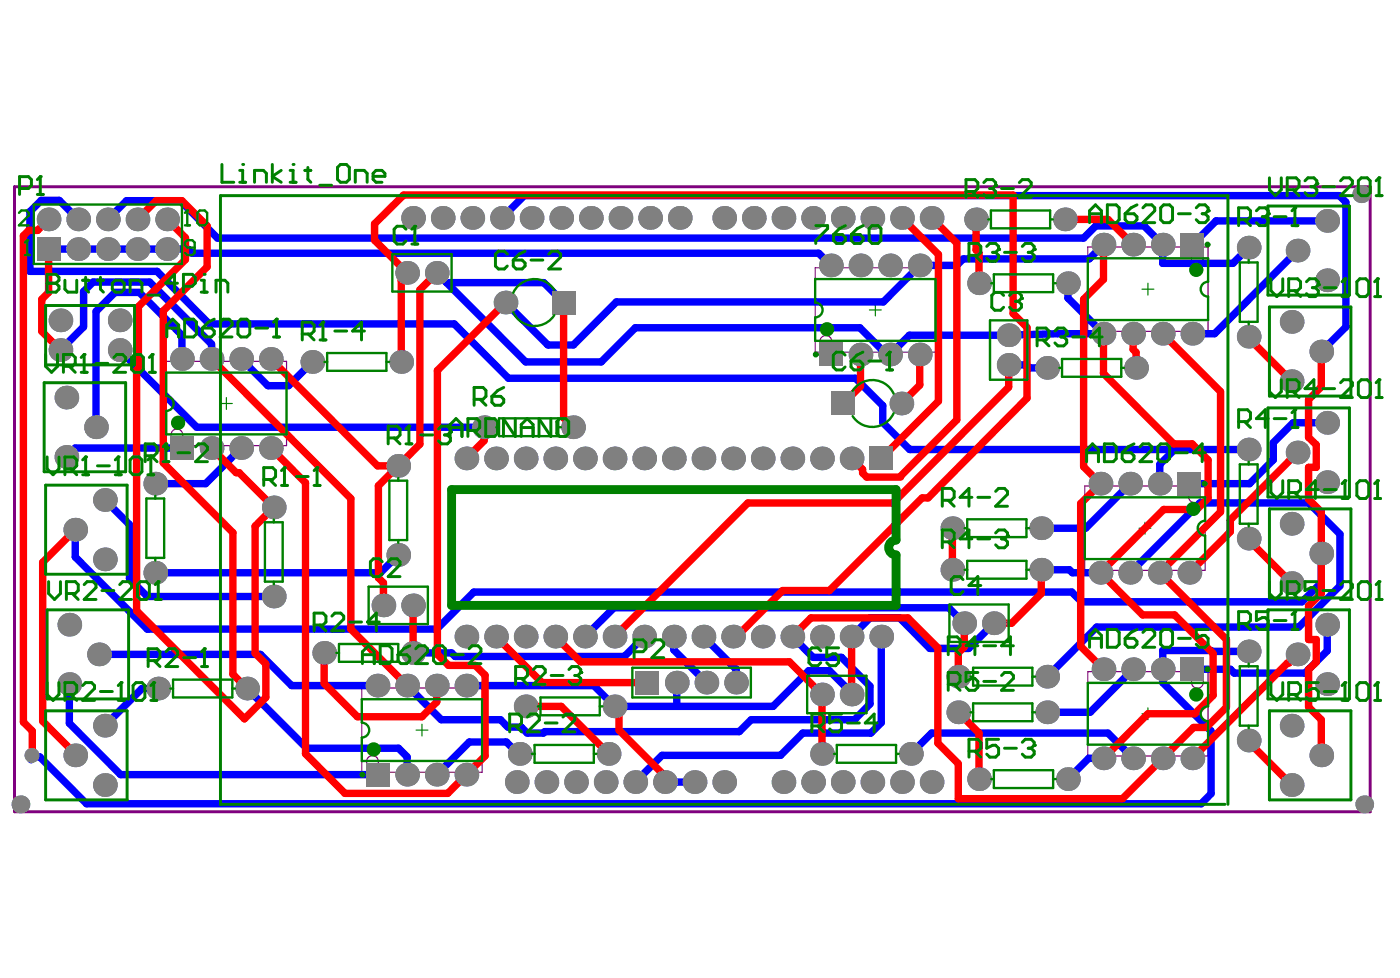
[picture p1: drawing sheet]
<svg xmlns="http://www.w3.org/2000/svg" width="288mm" height="201mm" viewBox="0 0 288 201" stroke-linecap="round" stroke-linejoin="round" font-family="sans-serif">
<path d="M3 38.4h278.7v128.5h-278.7z" fill="none" stroke="#800080" stroke-width=".61"/>
<path d="M234.8 59.5h2.5M236 58.2v2.5M178.8 63.7h2.4M180 62.5v2.5M45.3 83h2.5M46.5 81.7v2.5M234.2 108.6h2.4M235.4 107.4v2.4M85.5 150.1h2.5M86.8 148.9v2.4M234.8 146.8h2.5M236 145.5v2.5" fill="none" stroke="#008000" stroke-width=".24"/>
<g fill="none" stroke="#800080" stroke-width=".24">
<path d="M167.6 55.1h24.8v17.3h-24.8zM223.7 50.8h24.7v17.3h-24.7zM34.2 74.3h24.7v17.3h-24.7zM223.1 99.9h24.7v17.4h-24.7zM223.7 138.1h24.7v17.3h-24.7zM74.4 141.4h24.7v17.4h-24.7z"/>
<circle cx="246.2" cy="53" r="1.22"/>
<circle cx="169.8" cy="70.2" r="1.22"/>
<circle cx="36.4" cy="89.4" r="1.22"/>
<circle cx="245.6" cy="102.1" r="1.22"/>
<circle cx="76.6" cy="156.6" r="1.22"/>
<circle cx="246.2" cy="140.3" r="1.22"/>
</g>
<g fill="none" stroke="#00f" stroke-width="1.5">
<path d="M10 51.2h28.6l.9 .9h128.8l2.5 2.5M16.1 45.1l-3.9-3.9h-3.7l-2.3 2.3v12.3h26.1l10.7 10.8h50.4l11.2 11.2h71.3l5.6 5.6v3.5l5.6 5.5h69.7M22.2 45.1l3.8-3.8h11l7.7 7.7h178.1l2.5-2.5h9.9l3.9 3.8v3.8h14.4l3.3-3.2M89.8 56.1l18.3 18.3h15.5l7-7h46.2l5.5 5.5h.7l4-4h20.4l10.1-.3h9.4l-7.3-7.3v-3.1M91.8 58.1h20l4.1 4.1M103.2 44.8l4.6-4.6h167.6l1.3 1.4v25.6l-5 5.1M226.9 50.3l-2.9 2.9h-25.9l-1.4 1.4h-7.6l-7.5 7.5h-54.9l-8.8 8.8h-5.2l-8.8-8.7M266.8 51.5l-17.1 17.1h-4.5M272.9 45.4h-22.8l-4.9 4.9M12.4 72l4.8-4.8v-7.3l1.9-1.9h11.7l12.7 12.8v3M24.6 72l15.9 15.8h59.1M37.4 73.8v-4.9l-8.8-8.8h-5l-3.9 3.9v23.8"/>
<path d="M49.6 73.8l5.5 5.5h4.2l4.9-4.9M207.4 75h3.7l.6 .6h3.6M37.4 92.1h-21.9l-1.9 1.8M49.6 92.1l-7.3 7.3h-10.4M232.4 99.4l-9.2 9.2h-9.1M241.5 92.4l-3 3.1v3.9M272.9 86.9h-7l-4.1 4.1v3.6l-4.9 4.8h-12.3M15.5 108.9v5.6l14.8 14.9h59.5l7.6-7.7h123l2 2h45.3l4-3.9v-6M21.6 102.8l5 5.1v11.1l3.7 3.6h26M81.9 114.1l-3.7 3.7h-46.3M214.1 117.1h5.8l.6 .7h5.8M232.4 117.8l14.3-14.4h22.4l6.4 6.4v10.6l-8.4 8.5h-41.6l-10.2 10.2"/>
<path d="M20.4 134.5h33.2l6.4 6.5h17.6M132.5 130.9l-4.1 4.1h-34.8l-.7-.8h-8M138.6 130.9v2.7l6.7 6.7M144.6 130.9l6.7 6.7v3.1M162.9 130.9l4.3 4.3h5.8l5.9 5.9v3.6l-3.2 3.3h-21.2l-2.5 2.4h-40l-.3 .3h-3.3l-1.2-1.2h-2.8l-1.5-1.5h-12.2l-7-7M181.2 130.9v17.7l-2.1 2.1h-14l-4.6 4.6h-24.4l-5.5 5.5M198.3 128.1l-3.2-3.1h-68.9l-5.9 5.9M204.4 128.1l-5.2 5.2h-8l-6.2-6.3h-6.1l-3.8 3.9M233 137.6l-8.8 8.9h-8.9M256.8 133.9h-7.6l-.2-.1h-9.9v6.5l9.9 10v12.9l-2 2.1h-229.2l-9.6-9.7h-1.8v.6M272.9 128.4v5.4l-4.6 4.6h-14.5l-.8-.8h-7.8M14.3 140.7v8l10.5 10.6h52.8"/>
<path d="M32.5 141.6h-3.3l-7.6 7.6M50.8 141.6l12.3 12.2h18.8l1.8 1.8v3.7M95.9 141h26.2l4.3 4.2h32.6l7.3-7.3h4.2l4.6 4.6v.3M106.9 155.3l-2.8-2.7h-7.6l-6.7 6.7M139.2 140.3v4.6l.3 .3M187.3 155l4.3-4.3h36.2l5.2 5.2M226.9 155.9h-3l-4.3 4.3M136.7 160.8h6.1"/>
</g>
<g fill="#808080">
<circle cx="6.6" cy="155.3" r="1.52"/>
<circle cx="4.2" cy="165.4" r="1.83"/>
<circle cx="12.4" cy="72" r="2.44"/>
<circle cx="21.6" cy="149.2" r="2.44"/>
<circle cx="20.4" cy="134.5" r="2.44"/>
<circle cx="21.6" cy="115" r="2.44"/>
<circle cx="31.9" cy="117.8" r="2.44"/>
<circle cx="19.7" cy="87.8" r="2.44"/>
<circle cx="31.9" cy="99.4" r="2.44"/>
<circle cx="24.6" cy="72" r="2.44"/>
<circle cx="22.2" cy="51.2" r="2.44"/>
<circle cx="28.3" cy="51.2" r="2.44"/>
<circle cx="43.5" cy="92.1" r="2.44"/>
<circle cx="49.6" cy="92.1" r="2.44"/>
<circle cx="43.5" cy="73.8" r="2.44"/>
<circle cx="49.6" cy="73.8" r="2.44"/>
<circle cx="66.7" cy="134.2" r="2.44"/>
<circle cx="64.2" cy="74.4" r="2.44"/>
<circle cx="84.9" cy="134.2" r="2.44"/>
<circle cx="81.9" cy="114.1" r="2.44"/>
<circle cx="81.9" cy="95.8" r="2.44"/>
<circle cx="82.5" cy="74.4" r="2.44"/>
<circle cx="83.7" cy="56.1" r="2.44"/>
<circle cx="89.8" cy="56.1" r="2.44"/>
<circle cx="108.1" cy="145.2" r="2.44"/>
<circle cx="106.9" cy="155" r="2.44"/>
<circle cx="108.1" cy="130.9" r="2.44"/>
<circle cx="102" cy="130.9" r="2.44"/>
<circle cx="99.6" cy="87.8" r="2.44"/>
<circle cx="108.1" cy="94.3" r="2.44"/>
<circle cx="102" cy="94.3" r="2.44"/>
<circle cx="126.4" cy="145.2" r="2.44"/>
<circle cx="125.1" cy="155" r="2.44"/>
<circle cx="126.4" cy="130.9" r="2.44"/>
<circle cx="120.3" cy="130.9" r="2.44"/>
<circle cx="117.8" cy="87.8" r="2.44"/>
<circle cx="126.4" cy="94.3" r="2.44"/>
<circle cx="120.3" cy="94.3" r="2.44"/>
<circle cx="144.6" cy="130.9" r="2.44"/>
<circle cx="138.6" cy="130.9" r="2.44"/>
<circle cx="144.6" cy="94.3" r="2.44"/>
<circle cx="138.6" cy="94.3" r="2.44"/>
<circle cx="169" cy="155" r="2.44"/>
<circle cx="169" cy="130.9" r="2.44"/>
<circle cx="162.9" cy="130.9" r="2.44"/>
<circle cx="156.8" cy="130.9" r="2.44"/>
<circle cx="169" cy="94.3" r="2.44"/>
<circle cx="162.9" cy="94.3" r="2.44"/>
<circle cx="156.8" cy="94.3" r="2.44"/>
<circle cx="187.3" cy="155" r="2.44"/>
<circle cx="181.2" cy="130.9" r="2.44"/>
<circle cx="175.1" cy="130.9" r="2.44"/>
<circle cx="175.1" cy="94.3" r="2.44"/>
<circle cx="176.9" cy="72.9" r="2.44"/>
<circle cx="183" cy="72.9" r="2.44"/>
<circle cx="176.9" cy="54.6" r="2.44"/>
<circle cx="183" cy="54.6" r="2.44"/>
<circle cx="197" cy="146.5" r="2.44"/>
<circle cx="198.3" cy="128.1" r="2.44"/>
<circle cx="204.4" cy="128.1" r="2.44"/>
<circle cx="195.8" cy="117.1" r="2.44"/>
<circle cx="195.8" cy="108.6" r="2.44"/>
<circle cx="207.4" cy="75" r="2.44"/>
<circle cx="207.4" cy="68.9" r="2.44"/>
<circle cx="201.3" cy="58.2" r="2.44"/>
<circle cx="215.3" cy="146.5" r="2.44"/>
<circle cx="226.9" cy="155.9" r="2.44"/>
<circle cx="226.9" cy="137.6" r="2.44"/>
<circle cx="214.1" cy="117.1" r="2.44"/>
<circle cx="214.1" cy="108.6" r="2.44"/>
<circle cx="226.3" cy="117.8" r="2.44"/>
<circle cx="226.3" cy="99.4" r="2.44"/>
<circle cx="215.3" cy="75.6" r="2.44"/>
<circle cx="226.9" cy="68.6" r="2.44"/>
<circle cx="219.6" cy="58.2" r="2.44"/>
<circle cx="226.9" cy="50.3" r="2.44"/>
<circle cx="245.2" cy="155.9" r="2.44"/>
<circle cx="239.1" cy="155.9" r="2.44"/>
<circle cx="239.1" cy="137.6" r="2.44"/>
<circle cx="244.6" cy="117.8" r="2.44"/>
<circle cx="238.5" cy="117.8" r="2.44"/>
<circle cx="238.5" cy="99.4" r="2.44"/>
<circle cx="233.6" cy="75.6" r="2.44"/>
<circle cx="245.2" cy="68.6" r="2.44"/>
<circle cx="239.1" cy="68.6" r="2.44"/>
<circle cx="239.1" cy="50.3" r="2.44"/>
<circle cx="265.6" cy="149.2" r="2.44"/>
<circle cx="256.8" cy="152.3" r="2.44"/>
<circle cx="266.8" cy="134.5" r="2.44"/>
<circle cx="256.8" cy="133.9" r="2.44"/>
<circle cx="265.6" cy="107.7" r="2.44"/>
<circle cx="256.8" cy="110.7" r="2.44"/>
<circle cx="266.8" cy="93" r="2.44"/>
<circle cx="256.8" cy="92.4" r="2.44"/>
<circle cx="265.6" cy="66.2" r="2.44"/>
<circle cx="265.6" cy="78.4" r="2.44"/>
<circle cx="256.8" cy="69.2" r="2.44"/>
<circle cx="266.8" cy="51.5" r="2.44"/>
<circle cx="256.8" cy="50.9" r="2.44"/>
<circle cx="280.5" cy="165.4" r="1.83"/>
<circle cx="272.9" cy="128.4" r="2.44"/>
<circle cx="272.9" cy="99.1" r="2.44"/>
<circle cx="272.9" cy="86.9" r="2.44"/>
<circle cx="272.9" cy="57.6" r="2.44"/>
<circle cx="279.9" cy="39.9" r="1.83"/>
<circle cx="12.4" cy="65.9" r="2.44"/>
<circle cx="10" cy="45.1" r="2.44"/>
<circle cx="21.6" cy="161.4" r="2.44"/>
<circle cx="32.5" cy="141.6" r="2.44"/>
<circle cx="21.6" cy="102.8" r="2.44"/>
<circle cx="24.6" cy="65.9" r="2.44"/>
<circle cx="22.2" cy="45.1" r="2.44"/>
<circle cx="28.3" cy="45.1" r="2.44"/>
<circle cx="50.8" cy="141.6" r="2.44"/>
<circle cx="83.7" cy="159.3" r="2.44"/>
<circle cx="89.8" cy="159.3" r="2.44"/>
<circle cx="77.6" cy="141" r="2.44"/>
<circle cx="83.7" cy="141" r="2.44"/>
<circle cx="89.8" cy="141" r="2.44"/>
<circle cx="84.9" cy="124.5" r="2.44"/>
<circle cx="78.8" cy="124.5" r="2.44"/>
<circle cx="91" cy="44.8" r="2.44"/>
<circle cx="84.9" cy="44.8" r="2.44"/>
<circle cx="106.3" cy="160.8" r="2.44"/>
<circle cx="103.9" cy="62.2" r="2.44"/>
<circle cx="109.3" cy="44.8" r="2.44"/>
<circle cx="103.2" cy="44.8" r="2.44"/>
<circle cx="97.1" cy="44.8" r="2.44"/>
<circle cx="124.5" cy="160.8" r="2.44"/>
<circle cx="118.4" cy="160.8" r="2.44"/>
<circle cx="127.6" cy="44.8" r="2.44"/>
<circle cx="121.5" cy="44.8" r="2.44"/>
<circle cx="148.9" cy="160.8" r="2.44"/>
<circle cx="142.8" cy="160.8" r="2.44"/>
<circle cx="136.7" cy="160.8" r="2.44"/>
<circle cx="139.2" cy="140.3" r="2.44"/>
<circle cx="145.3" cy="140.3" r="2.44"/>
<circle cx="148.9" cy="44.8" r="2.44"/>
<circle cx="139.8" cy="44.8" r="2.44"/>
<circle cx="169" cy="142.8" r="2.44"/>
<circle cx="167.2" cy="160.8" r="2.44"/>
<circle cx="161.1" cy="160.8" r="2.44"/>
<circle cx="167.2" cy="44.8" r="2.44"/>
<circle cx="161.1" cy="44.8" r="2.44"/>
<circle cx="175.1" cy="142.8" r="2.44"/>
<circle cx="179.4" cy="160.8" r="2.44"/>
<circle cx="185.5" cy="160.8" r="2.44"/>
<circle cx="185.3" cy="83" r="2.44"/>
<circle cx="185.5" cy="44.8" r="2.44"/>
<circle cx="179.4" cy="44.8" r="2.44"/>
<circle cx="201.3" cy="160.2" r="2.44"/>
<circle cx="197" cy="139.1" r="2.44"/>
<circle cx="200.7" cy="45.1" r="2.44"/>
<circle cx="219.6" cy="160.2" r="2.44"/>
<circle cx="215.3" cy="139.1" r="2.44"/>
<circle cx="219" cy="45.1" r="2.44"/>
<circle cx="265.6" cy="161.4" r="2.44"/>
<circle cx="265.6" cy="119.9" r="2.44"/>
<circle cx="272.9" cy="140.7" r="2.44"/>
<circle cx="272.9" cy="45.4" r="2.44"/>
<circle cx="15.5" cy="155.3" r="2.44"/>
<circle cx="14.3" cy="128.4" r="2.44"/>
<circle cx="15.5" cy="108.9" r="2.44"/>
<circle cx="13.6" cy="93.9" r="2.44"/>
<circle cx="16.1" cy="51.2" r="2.44"/>
<circle cx="95.9" cy="130.9" r="2.44"/>
<circle cx="95.9" cy="94.3" r="2.44"/>
<circle cx="55.7" cy="92.1" r="2.44"/>
<circle cx="37.4" cy="73.8" r="2.44"/>
<circle cx="55.7" cy="73.8" r="2.44"/>
<circle cx="34.4" cy="51.2" r="2.44"/>
<circle cx="150.7" cy="130.9" r="2.44"/>
<circle cx="132.5" cy="130.9" r="2.44"/>
<circle cx="114.2" cy="130.9" r="2.44"/>
<circle cx="150.7" cy="94.3" r="2.44"/>
<circle cx="132.5" cy="94.3" r="2.44"/>
<circle cx="114.2" cy="94.3" r="2.44"/>
<circle cx="170.8" cy="54.6" r="2.44"/>
<circle cx="233" cy="155.9" r="2.44"/>
<circle cx="233" cy="137.6" r="2.44"/>
<circle cx="232.4" cy="117.8" r="2.44"/>
<circle cx="232.4" cy="99.4" r="2.44"/>
<circle cx="233" cy="68.6" r="2.44"/>
<circle cx="189.1" cy="72.9" r="2.44"/>
<circle cx="233" cy="50.3" r="2.44"/>
<circle cx="189.1" cy="54.6" r="2.44"/>
<circle cx="271.7" cy="155.3" r="2.44"/>
<circle cx="271.7" cy="113.8" r="2.44"/>
<circle cx="271.7" cy="72.3" r="2.44"/>
<circle cx="14.3" cy="140.7" r="2.44"/>
<circle cx="13.6" cy="81.7" r="2.44"/>
<circle cx="16.1" cy="45.1" r="2.44"/>
<circle cx="56.3" cy="122.6" r="2.44"/>
<circle cx="95.9" cy="159.3" r="2.44"/>
<circle cx="95.9" cy="141" r="2.44"/>
<circle cx="56.3" cy="104.3" r="2.44"/>
<circle cx="34.4" cy="45.1" r="2.44"/>
<circle cx="173.3" cy="160.8" r="2.44"/>
<circle cx="130.6" cy="160.8" r="2.44"/>
<circle cx="112.4" cy="160.8" r="2.44"/>
<circle cx="151.3" cy="140.3" r="2.44"/>
<circle cx="173.3" cy="44.8" r="2.44"/>
<circle cx="155" cy="44.8" r="2.44"/>
<circle cx="133.7" cy="44.8" r="2.44"/>
<circle cx="115.4" cy="44.8" r="2.44"/>
<circle cx="191.6" cy="160.8" r="2.44"/>
<circle cx="191.6" cy="44.8" r="2.44"/>
</g>
<g fill="#808080">
<path d="M7.6 48.8h4.8v4.9h-4.8z" fill-rule="evenodd"/>
<path d="M178.8 91.8h4.8v4.9h-4.8z" fill-rule="evenodd"/>
<path d="M242.7 135.2h4.9v4.8h-4.9z" fill-rule="evenodd"/>
<path d="M242.1 97h4.9v4.9h-4.9z" fill-rule="evenodd"/>
<path d="M242.7 47.9h4.9v4.8h-4.9z" fill-rule="evenodd"/>
<path d="M75.2 156.8h4.9v4.9h-4.9z" fill-rule="evenodd"/>
<path d="M35 89.7h4.8v4.9h-4.8z" fill-rule="evenodd"/>
<path d="M168.4 70.4h4.9v4.9h-4.9z" fill-rule="evenodd"/>
<path d="M130.6 137.9h4.9v4.9h-4.9z" fill-rule="evenodd"/>
<path d="M113.4 59.8h4.9v4.8h-4.9z" fill-rule="evenodd"/>
<path d="M171 80.5h4.8v4.9h-4.8z" fill-rule="evenodd"/>
</g>
<g fill="none" stroke="#f00" stroke-width="1.5">
<path d="M10 45.1l-2.3 2.3h-1.8l-1.1 1.1v100l1.8 1.8v5M10 51.2v8.9l-1.4 1.4v6.6l3.8 3.9M28.3 45.1l3.8-3.8h5.3l5.2 5.2v8.4l-9 9v31.3l14.3 14.3v29.1l2.9 3M34.4 45.1l3.7 3.8v4.5l-9.6 9.7v12.7l-.4 .3v49.5l22.2 22.2 4.4-4.4v-6.9l-2.2-2.2v-26.1l3.8-3.9-7.1-7.1h-.6l-5.1-5.1M83.7 56.1l-6.7-6.7v-3.4l6-5.9h125.3v24.4l2.9 2.8v14.6l-20.4 20.5h-1.2l-19.1 19h-9.6l-9.4 9.5h-.8M83.7 56.4l-1.2 1.2v16.8M89.8 56.1l-3.5 3.5v31.7l-8.5 8.6v18.9l1 1v4.7M185.5 44.8l7.5 7.5v30.2l-11.8 11.8M191.6 44.8l5.1 5.2v36.3l-11.5 11.6M200.7 45.1v6.3l.6 .6v6.2M219 45.1h8.8l5.2 5.2M226.9 50.3v7.1l-4.1 4.1v34.5l3.5 3.4-4.1 4.1v29.4l4.7 4.7"/>
<path d="M43.5 73.8l28.6 28.7v26.9l11.6 11.6M55.7 73.8l21.9 22h4.3M103.9 62.2l-14 14v58.3l2.3 2.3h5.5l2 2v16.6l-7.6 7.7h-21.2l-8.1-8.1v-55.7l-7.1-7.2M115.9 62.2v23.7l1.9 1.9M176.9 72.9v6.5l-3.5 3.6M189.1 72.9v6.3l-3.8 3.8M207.4 75v4.6l-23.8 23.8h-29.8l-27.4 27.5M226.9 68.6v8.2l14.4 14.5h3.8l3.3 3.3v7.8l-2.3 2.4h-6.8l-13 13 8.6 8.6h6.6l7.9 8v8.6l-3.7 3.8h-9.7l-9.1 9.1M233 68.6v3.2l.6 .7v3.1M239.1 68.6l11.9 11.9v24.7l-12.5 12.6 13.7 13.7v13.9l-4.2 4.2h-2.6l-14.6 14.6h-33.8v-7.2l-4.2-4.2v-19.6l-6.1-6.2h-19.9l-3.9 3.9M256.8 69.2v.3l8.8 8.9M271.7 72.3v7.2l-2.6 2.7v7.7l1.5 1.5v4.7h-1.5v6.5l2.6 2.6v16.8l-2.6 2.6v6.9h1.5v4.6l-1.5 1.6v7.7l2.6 2.6v7.3"/>
<path d="M99.6 87.8v2.8l-3.7 3.7M175.1 94.3l2.3 2.2v.7l.8 .9h7M266.8 93l-13.8 13.9v2.4l-8.4 8.5M15.5 108.9l-6.7 6.7v32.7l6.1 6.1M195.8 108.6v8.5M214.1 117.1v4.9l-6.1 6.1h-3.6M256.8 110.7v.3l8.8 8.9M66.7 134.2v6.3l6.8 6.9h13.3l3-3.1v-3.3M84.9 124.5v9.7M102 130.9l9.4 9.4h21.7M114.2 130.9l5.2 5.2h42.9l6.7 6.7v12.2M175.1 130.9v11.9"/>
<path d="M198.3 128.1v4.9l-1.3 1.2v4.9M266.8 134.5l-1.8 1.8h-.3l-19.5 19.6M106.9 145.2h8.5l9.7 9.8M126.4 145.2l.9 .9v4l9.4 9.5v1.2M197 146.5l4.3 4.2v9.5M256.8 152.3v.3l8.8 8.8"/>
</g>
<g fill="#808080">
<circle cx="6.6" cy="155.3" r="1.52"/>
<circle cx="4.2" cy="165.4" r="1.83"/>
<circle cx="12.4" cy="72" r="2.44"/>
<circle cx="21.6" cy="149.2" r="2.44"/>
<circle cx="20.4" cy="134.5" r="2.44"/>
<circle cx="21.6" cy="115" r="2.44"/>
<circle cx="31.9" cy="117.8" r="2.44"/>
<circle cx="19.7" cy="87.8" r="2.44"/>
<circle cx="31.9" cy="99.4" r="2.44"/>
<circle cx="24.6" cy="72" r="2.44"/>
<circle cx="22.2" cy="51.2" r="2.44"/>
<circle cx="28.3" cy="51.2" r="2.44"/>
<circle cx="43.5" cy="92.1" r="2.44"/>
<circle cx="49.6" cy="92.1" r="2.44"/>
<circle cx="43.5" cy="73.8" r="2.44"/>
<circle cx="49.6" cy="73.8" r="2.44"/>
<circle cx="66.7" cy="134.2" r="2.44"/>
<circle cx="64.2" cy="74.4" r="2.44"/>
<circle cx="84.9" cy="134.2" r="2.44"/>
<circle cx="81.9" cy="114.1" r="2.44"/>
<circle cx="81.9" cy="95.8" r="2.44"/>
<circle cx="82.5" cy="74.4" r="2.44"/>
<circle cx="83.7" cy="56.1" r="2.44"/>
<circle cx="89.8" cy="56.1" r="2.44"/>
<circle cx="108.1" cy="145.2" r="2.44"/>
<circle cx="106.9" cy="155" r="2.44"/>
<circle cx="108.1" cy="130.9" r="2.44"/>
<circle cx="102" cy="130.9" r="2.44"/>
<circle cx="99.6" cy="87.8" r="2.44"/>
<circle cx="108.1" cy="94.3" r="2.44"/>
<circle cx="102" cy="94.3" r="2.44"/>
<circle cx="126.4" cy="145.2" r="2.44"/>
<circle cx="125.1" cy="155" r="2.44"/>
<circle cx="126.4" cy="130.9" r="2.44"/>
<circle cx="120.3" cy="130.9" r="2.44"/>
<circle cx="117.8" cy="87.8" r="2.44"/>
<circle cx="126.4" cy="94.3" r="2.44"/>
<circle cx="120.3" cy="94.3" r="2.44"/>
<circle cx="144.6" cy="130.9" r="2.44"/>
<circle cx="138.6" cy="130.9" r="2.44"/>
<circle cx="144.6" cy="94.3" r="2.44"/>
<circle cx="138.6" cy="94.3" r="2.44"/>
<circle cx="169" cy="155" r="2.44"/>
<circle cx="169" cy="130.9" r="2.44"/>
<circle cx="162.9" cy="130.9" r="2.44"/>
<circle cx="156.8" cy="130.9" r="2.44"/>
<circle cx="169" cy="94.3" r="2.44"/>
<circle cx="162.9" cy="94.3" r="2.44"/>
<circle cx="156.8" cy="94.3" r="2.44"/>
<circle cx="187.3" cy="155" r="2.44"/>
<circle cx="181.2" cy="130.9" r="2.44"/>
<circle cx="175.1" cy="130.9" r="2.44"/>
<circle cx="175.1" cy="94.3" r="2.44"/>
<circle cx="176.9" cy="72.9" r="2.44"/>
<circle cx="183" cy="72.9" r="2.44"/>
<circle cx="176.9" cy="54.6" r="2.44"/>
<circle cx="183" cy="54.6" r="2.44"/>
<circle cx="197" cy="146.5" r="2.44"/>
<circle cx="198.3" cy="128.1" r="2.44"/>
<circle cx="204.4" cy="128.1" r="2.44"/>
<circle cx="195.8" cy="117.1" r="2.44"/>
<circle cx="195.8" cy="108.6" r="2.44"/>
<circle cx="207.4" cy="75" r="2.44"/>
<circle cx="207.4" cy="68.9" r="2.44"/>
<circle cx="201.3" cy="58.2" r="2.44"/>
<circle cx="215.3" cy="146.5" r="2.44"/>
<circle cx="226.9" cy="155.9" r="2.44"/>
<circle cx="226.9" cy="137.6" r="2.44"/>
<circle cx="214.1" cy="117.1" r="2.44"/>
<circle cx="214.1" cy="108.6" r="2.44"/>
<circle cx="226.3" cy="117.8" r="2.44"/>
<circle cx="226.3" cy="99.4" r="2.44"/>
<circle cx="215.3" cy="75.6" r="2.44"/>
<circle cx="226.9" cy="68.6" r="2.44"/>
<circle cx="219.6" cy="58.2" r="2.44"/>
<circle cx="226.9" cy="50.3" r="2.44"/>
<circle cx="245.2" cy="155.9" r="2.44"/>
<circle cx="239.1" cy="155.9" r="2.44"/>
<circle cx="239.1" cy="137.6" r="2.44"/>
<circle cx="244.6" cy="117.8" r="2.44"/>
<circle cx="238.5" cy="117.8" r="2.44"/>
<circle cx="238.5" cy="99.4" r="2.44"/>
<circle cx="233.6" cy="75.6" r="2.44"/>
<circle cx="245.2" cy="68.6" r="2.44"/>
<circle cx="239.1" cy="68.6" r="2.44"/>
<circle cx="239.1" cy="50.3" r="2.44"/>
<circle cx="265.6" cy="149.2" r="2.44"/>
<circle cx="256.8" cy="152.3" r="2.44"/>
<circle cx="266.8" cy="134.5" r="2.44"/>
<circle cx="256.8" cy="133.9" r="2.44"/>
<circle cx="265.6" cy="107.7" r="2.44"/>
<circle cx="256.8" cy="110.7" r="2.44"/>
<circle cx="266.8" cy="93" r="2.44"/>
<circle cx="256.8" cy="92.4" r="2.44"/>
<circle cx="265.6" cy="66.2" r="2.44"/>
<circle cx="265.6" cy="78.4" r="2.44"/>
<circle cx="256.8" cy="69.2" r="2.44"/>
<circle cx="266.8" cy="51.5" r="2.44"/>
<circle cx="256.8" cy="50.9" r="2.44"/>
<circle cx="280.5" cy="165.4" r="1.83"/>
<circle cx="272.9" cy="128.4" r="2.44"/>
<circle cx="272.9" cy="99.1" r="2.44"/>
<circle cx="272.9" cy="86.9" r="2.44"/>
<circle cx="272.9" cy="57.6" r="2.44"/>
<circle cx="279.9" cy="39.9" r="1.83"/>
<circle cx="12.4" cy="65.9" r="2.44"/>
<circle cx="10" cy="45.1" r="2.44"/>
<circle cx="21.6" cy="161.4" r="2.44"/>
<circle cx="32.5" cy="141.6" r="2.44"/>
<circle cx="21.6" cy="102.8" r="2.44"/>
<circle cx="24.6" cy="65.9" r="2.44"/>
<circle cx="22.2" cy="45.1" r="2.44"/>
<circle cx="28.3" cy="45.1" r="2.44"/>
<circle cx="50.8" cy="141.6" r="2.44"/>
<circle cx="83.7" cy="159.3" r="2.44"/>
<circle cx="89.8" cy="159.3" r="2.44"/>
<circle cx="77.6" cy="141" r="2.44"/>
<circle cx="83.7" cy="141" r="2.44"/>
<circle cx="89.8" cy="141" r="2.44"/>
<circle cx="84.9" cy="124.5" r="2.44"/>
<circle cx="78.8" cy="124.5" r="2.44"/>
<circle cx="91" cy="44.8" r="2.44"/>
<circle cx="84.9" cy="44.8" r="2.44"/>
<circle cx="106.3" cy="160.8" r="2.44"/>
<circle cx="103.9" cy="62.2" r="2.44"/>
<circle cx="109.3" cy="44.8" r="2.44"/>
<circle cx="103.2" cy="44.8" r="2.44"/>
<circle cx="97.1" cy="44.8" r="2.44"/>
<circle cx="124.5" cy="160.8" r="2.44"/>
<circle cx="118.4" cy="160.8" r="2.44"/>
<circle cx="127.6" cy="44.8" r="2.44"/>
<circle cx="121.5" cy="44.8" r="2.44"/>
<circle cx="148.9" cy="160.8" r="2.44"/>
<circle cx="142.8" cy="160.8" r="2.44"/>
<circle cx="136.7" cy="160.8" r="2.44"/>
<circle cx="139.2" cy="140.3" r="2.44"/>
<circle cx="145.3" cy="140.3" r="2.44"/>
<circle cx="148.9" cy="44.8" r="2.44"/>
<circle cx="139.8" cy="44.8" r="2.44"/>
<circle cx="169" cy="142.8" r="2.44"/>
<circle cx="167.2" cy="160.8" r="2.44"/>
<circle cx="161.1" cy="160.8" r="2.44"/>
<circle cx="167.2" cy="44.8" r="2.44"/>
<circle cx="161.1" cy="44.8" r="2.44"/>
<circle cx="175.1" cy="142.8" r="2.44"/>
<circle cx="179.4" cy="160.8" r="2.44"/>
<circle cx="185.5" cy="160.8" r="2.44"/>
<circle cx="185.3" cy="83" r="2.44"/>
<circle cx="185.5" cy="44.8" r="2.44"/>
<circle cx="179.4" cy="44.8" r="2.44"/>
<circle cx="201.3" cy="160.2" r="2.44"/>
<circle cx="197" cy="139.1" r="2.44"/>
<circle cx="200.7" cy="45.1" r="2.44"/>
<circle cx="219.6" cy="160.2" r="2.44"/>
<circle cx="215.3" cy="139.1" r="2.44"/>
<circle cx="219" cy="45.1" r="2.44"/>
<circle cx="265.6" cy="161.4" r="2.44"/>
<circle cx="265.6" cy="119.9" r="2.44"/>
<circle cx="272.9" cy="140.7" r="2.44"/>
<circle cx="272.9" cy="45.4" r="2.44"/>
<circle cx="15.5" cy="155.3" r="2.44"/>
<circle cx="14.3" cy="128.4" r="2.44"/>
<circle cx="15.5" cy="108.9" r="2.44"/>
<circle cx="13.6" cy="93.9" r="2.44"/>
<circle cx="16.1" cy="51.2" r="2.44"/>
<circle cx="95.9" cy="130.9" r="2.44"/>
<circle cx="95.9" cy="94.3" r="2.44"/>
<circle cx="55.7" cy="92.1" r="2.44"/>
<circle cx="37.4" cy="73.8" r="2.44"/>
<circle cx="55.7" cy="73.8" r="2.44"/>
<circle cx="34.4" cy="51.2" r="2.44"/>
<circle cx="150.7" cy="130.9" r="2.44"/>
<circle cx="132.5" cy="130.9" r="2.44"/>
<circle cx="114.2" cy="130.9" r="2.44"/>
<circle cx="150.7" cy="94.3" r="2.44"/>
<circle cx="132.5" cy="94.3" r="2.44"/>
<circle cx="114.2" cy="94.3" r="2.44"/>
<circle cx="170.8" cy="54.6" r="2.44"/>
<circle cx="233" cy="155.9" r="2.44"/>
<circle cx="233" cy="137.6" r="2.44"/>
<circle cx="232.4" cy="117.8" r="2.44"/>
<circle cx="232.4" cy="99.4" r="2.44"/>
<circle cx="233" cy="68.6" r="2.44"/>
<circle cx="189.1" cy="72.9" r="2.44"/>
<circle cx="233" cy="50.3" r="2.44"/>
<circle cx="189.1" cy="54.6" r="2.44"/>
<circle cx="271.7" cy="155.3" r="2.44"/>
<circle cx="271.7" cy="113.8" r="2.44"/>
<circle cx="271.7" cy="72.3" r="2.44"/>
<circle cx="14.3" cy="140.7" r="2.44"/>
<circle cx="13.6" cy="81.7" r="2.44"/>
<circle cx="16.1" cy="45.1" r="2.44"/>
<circle cx="56.3" cy="122.6" r="2.44"/>
<circle cx="95.9" cy="159.3" r="2.44"/>
<circle cx="95.9" cy="141" r="2.44"/>
<circle cx="56.3" cy="104.3" r="2.44"/>
<circle cx="34.4" cy="45.1" r="2.44"/>
<circle cx="173.3" cy="160.8" r="2.44"/>
<circle cx="130.6" cy="160.8" r="2.44"/>
<circle cx="112.4" cy="160.8" r="2.44"/>
<circle cx="151.3" cy="140.3" r="2.44"/>
<circle cx="173.3" cy="44.8" r="2.44"/>
<circle cx="155" cy="44.8" r="2.44"/>
<circle cx="133.7" cy="44.8" r="2.44"/>
<circle cx="115.4" cy="44.8" r="2.44"/>
<circle cx="191.6" cy="160.8" r="2.44"/>
<circle cx="191.6" cy="44.8" r="2.44"/>
</g>
<g fill="#808080">
<path d="M7.6 48.8h4.8v4.9h-4.8z" fill-rule="evenodd"/>
<path d="M178.8 91.8h4.8v4.9h-4.8z" fill-rule="evenodd"/>
<path d="M242.7 135.2h4.9v4.8h-4.9z" fill-rule="evenodd"/>
<path d="M242.1 97h4.9v4.9h-4.9z" fill-rule="evenodd"/>
<path d="M242.7 47.9h4.9v4.8h-4.9z" fill-rule="evenodd"/>
<path d="M75.2 156.8h4.9v4.9h-4.9z" fill-rule="evenodd"/>
<path d="M35 89.7h4.8v4.9h-4.8z" fill-rule="evenodd"/>
<path d="M168.4 70.4h4.9v4.9h-4.9z" fill-rule="evenodd"/>
<path d="M130.6 137.9h4.9v4.9h-4.9z" fill-rule="evenodd"/>
<path d="M113.4 59.8h4.9v4.8h-4.9z" fill-rule="evenodd"/>
<path d="M171 80.5h4.8v4.9h-4.8z" fill-rule="evenodd"/>
</g>
<g fill="none" stroke="#008000" stroke-width=".49">
<path d="M5.1 52.4h1.1M5.6 49.4v3M6.9 42.1h30.5v12.2h-30.5zM80.7 52.3h12.2v7.6h-12.2zM203.2 45.1h.5M203.7 43.3h12.2v3.6h-12.2zM203.8 58.2h.6M204.4 56.4h12.1v3.7h-12.1zM215.9 45.1h.6M216.5 58.2h.6M248.4 57.9v-4.8h-24.7v12.7h24.7v-4.8M254.9 54h3.7v12.2h-3.7z"/>
<path d="M256.8 53.4v.6M66.7 74.4h.6M67.3 72.6h12.2v3.6h-12.2zM79.5 74.4h.5M167.6 62.2v-4.8h24.8v12.7h-24.8v-4.8M203.6 65.9h7.6v12.2h-7.6zM217.8 75.6h.6M218.4 73.8h12.2v3.7h-12.2zM230.6 75.6h.5M256.8 66.2v.5M34.2 81.4v-4.8h24.7v12.7h-24.7v-4.8M80.1 98.8h3.6v12.2h-3.6z"/>
<path d="M81.9 98.3v.5M102.1 87.8h.5M102.6 86h12.2v3.7h-12.2zM114.8 87.8h.5M254.9 95.5h3.7v12.2h-3.7zM256.8 94.9v.6M30.1 102.5h3.7v12.2h-3.7zM31.9 101.9v.6M31.9 114.7v.6M54.5 107.4h3.6v12.2h-3.6zM56.3 106.8v.6M56.3 119.6v.5"/>
<path d="M81.9 111v.6M198.3 117.1h.6M198.3 108.6h.6M198.9 106.8h12.2v3.6h-12.2zM198.9 115.3h12.2v3.7h-12.2zM211.1 117.1h.5M211.1 108.6h.5M247.8 107.1v-4.8h-24.7v12.7h24.7v-4.9M256.8 107.7v.5M35.6 139.7h12.2v3.7h-12.2zM69.2 134.2h.5M69.7 132.4h12.2v3.7h-12.2z"/>
<path d="M75.8 120.6h12.2v7.7h-12.2zM81.9 134.2h.5M130 137.3h24.4v6.1h-24.4zM166 138.9h12.2v7.7h-12.2zM195.2 124.3h12.2v7.7h-12.2zM199.5 139.1h.6M200.1 137.3h12.2v3.7h-12.2zM212.3 139.1h.5M254.9 137h3.7v12.2h-3.7zM256.8 136.4v.6M35 141.6h.6M47.8 141.6h.5"/>
<path d="M74.4 148.6v-4.8h24.7v12.7h-24.7v-4.9M109.4 155h.5M109.9 153.2h12.2v3.6h-12.2zM110.6 145.2h.5M111.1 143.4h12.2v3.7h-12.2zM122.1 155h.5M123.3 145.2h.6M171.5 155h.6M172.1 153.2h12.1v3.6h-12.1zM184.2 155h.6M199.5 146.5h.6M200.1 144.6h12.2v3.7h-12.2z"/>
<path d="M204.4 158.4h12.1v3.6h-12.1zM212.3 146.5h.5M248.4 145.2v-4.8h-24.7v12.7h24.7v-4.8M256.8 149.2v.5M203.8 160.2h.6M216.5 160.2h.6"/>
</g>
<path d="M260.7 42.4h16.8v18.3h-16.8zM9.1 78.7h16.7v18.3h-16.7zM9.4 62.8h18.3v12.2h-18.3zM261 63.1h16.8v18.3h-16.8zM9.4 99.7h16.7v18.4h-16.7zM260.7 83.9h16.8v18.3h-16.8zM261 104.6h16.8v18.3h-16.8zM9.7 125.4h16.7v18.3h-16.7zM260.7 125.4h16.8v18.3h-16.8zM9.4 146.1h16.7v18.4h-16.7zM261 146.1h16.8v18.4h-16.8zM251.9 165.4h-206.6v-125.2h207.2v125.2" fill="none" stroke="#008000" stroke-width=".61"/>
<path d="M184.2 111v-10.3h-91.3v23.8h91.3v-10.4" fill="none" stroke="#008000" stroke-width="1.8"/>
<circle cx="5.6" cy="49.4" r=".24" fill="#008000"/>
<path d="M5.6 49.4l-.5 .5" fill="none" stroke="#008000" stroke-width=".49"/>
<path d="M4 38.8h1.8l.7-.7v-1.2l-.7-.6h-1.8v3.7M7.7 40h1.2M8.3 36.3v3.7" fill="none" stroke="#008000" stroke-width=".61"/>
<circle cx="8.3" cy="36.3" r=".3" fill="#008000"/>
<path d="M8.3 36.3l-.6 .6M79.8 90h1.8l.7-.6v-1.2l-.7-.6h-1.8v3.7M81 90l1.3 1.3M83.5 91.3h1.2M84.1 87.6v3.7M78.6 115.5l-.6-.6h-1.2l-.6 .6v2.4l.6 .7h1.2l.6-.7M79.8 115.5l.6-.6h1.2l.7 .6v.6l-2.5 2.5h2.5" fill="none" stroke="#008000" stroke-width=".61"/>
<path d="M40 50.9h-1.5l-.5-.5v-.5l.5-.5h1l.5 .5v2l-.5 .5h-1l-.5-.5" fill="none" stroke="#008000" stroke-width=".49"/>
<circle cx="84.1" cy="87.6" r=".3" fill="#008000"/>
<path d="M84.1 87.6l-.6 .6M86.5 89.4h2.5M90.2 88.2l.6-.6h1.2l.6 .6v.6" fill="none" stroke="#008000" stroke-width=".61"/>
<circle cx="92.6" cy="88.8" r=".3" fill="#008000"/>
<path d="M83.5 47.1l-.6-.6h-1.3l-.6 .6v2.5l.6 .6h1.3l.6-.6M84.7 50.2h1.2M85.3 46.5v3.7M91.4 89.4h.6M92 89.4l.6 .6v.7l-.6 .6h-1.2l-.6-.6M92.6 88.8l-.6 .6" fill="none" stroke="#008000" stroke-width=".61"/>
<circle cx="85.3" cy="46.5" r=".3" fill="#008000"/>
<path d="M85.3 46.5l-.6 .6M193.8 111.4h1.8l.6-.6v-1.2l-.6-.6h-1.8v3.6M195 111.4l1.2 1.2M199.8 110.8h-2.4l1.8-1.8v3.6M201.1 110.8h2.4M204.7 109.6l.6-.6h1.2l.7 .6v.6M195 133.4h1.8l.6-.6v-1.2l-.6-.7h-1.8v3.7M196.2 133.4l1.2 1.2M201.1 132.8h-2.5l1.9-1.9v3.7M202.3 132.8h2.4M208.4 132.8h-2.5l1.9-1.9v3.7" fill="none" stroke="#008000" stroke-width=".61"/>
<circle cx="207.2" cy="110.2" r=".3" fill="#008000"/>
<path d="M213.3 69.9h1.8l.6-.6v-1.2l-.6-.6h-1.8v3.6M214.5 69.9l1.2 1.2M216.9 68.1l.6-.6h1.2l.6 .6v.6M205.9 110.8h.6M206.5 110.8l.7 .6v.6l-.7 .6h-1.2l-.6-.6M207.2 110.2l-.7 .6" fill="none" stroke="#008000" stroke-width=".61"/>
<circle cx="219.3" cy="68.7" r=".3" fill="#008000"/>
<path d="M218.1 69.3h.6M218.7 69.3l.6 .6v.6l-.6 .6h-1.2l-.6-.6M219.3 68.7l-.6 .6M220.6 69.3h2.4M226.7 69.3h-2.5l1.8-1.8v3.6M254.7 128.2h1.8l.6-.6v-1.2l-.6-.6h-1.8v3.6M255.9 128.2l1.2 1.2M260.8 125.8h-2.5v1.8l1.3-.6h.6l.6 .6v1.2l-.6 .6h-1.3l-.6-.6M262 127.6h2.4M265.6 129.4h1.3M266.3 125.8v3.6" fill="none" stroke="#008000" stroke-width=".61"/>
<circle cx="266.3" cy="125.8" r=".3" fill="#008000"/>
<path d="M254.7 86.7h1.8l.6-.6v-1.2l-.6-.7h-1.8v3.7M255.9 86.7l1.2 1.2M260.8 86.1h-2.5l1.9-1.9v3.7M262 86.1h2.4M265.6 87.9h1.3M266.3 84.2v3.7M266.3 125.8l-.7 .6" fill="none" stroke="#008000" stroke-width=".61"/>
<circle cx="266.3" cy="84.2" r=".3" fill="#008000"/>
<path d="M266.3 84.2l-.7 .7" fill="none" stroke="#008000" stroke-width=".61"/>
<path d="M3.9 43.8l.5-.5h1l.5 .5v.5l-2 2h2M38 46.3h1.1M38.5 43.3v3" fill="none" stroke="#008000" stroke-width=".49"/>
<circle cx="38.5" cy="43.3" r=".24" fill="#008000"/>
<path d="M38.5 43.3l-.5 .5M41.1 43.3h1l.5 .5v2l-.5 .5h-1l-.5-.5v-2z" fill="none" stroke="#008000" stroke-width=".49"/>
<g fill="none" stroke="#008000" stroke-width=".61">
<path d="M103.6 79.7l-1.2 .6-1.3 1.2M206.4 60.7l-.6-.6h-1.3l-.6 .6v2.5l.6 .6h1.3l.6-.6M207.6 60.7l.6-.6h1.2l.6 .6v.6M97.5 82.1h1.8l.6-.6v-1.2l-.6-.6h-1.8v3.6M98.7 82.1l1.2 1.2M101.1 81.5h1.9l.6 .6v.6l-.6 .6h-1.2l-.7-.6zM193.8 102.9h1.8l.6-.6v-1.3l-.6-.6h-1.8v3.7M195 102.9l1.2 1.2M198 119.2l-.6-.6h-1.2l-.6 .6v2.4l.6 .6h1.2l.6-.6M199.8 102.3h-2.4l1.8-1.9v3.7M201.1 102.3h2.4M204.7 101l.6-.6h1.2l.7 .6v.6l-2.5 2.5h2.5"/>
<path d="M201.1 138.3h-2.5v1.8l1.2-.6h.7l.6 .6v1.2l-.6 .6h-1.3l-.6-.6M201.7 120.4h-2.5l1.9-1.8v3.6M205.9 138.9l.6-.6h1.3l.6 .6v.6l-2.5 2.4h2.5M195 140.7h1.8l.6-.6v-1.2l-.6-.6h-1.8v3.6M196.2 140.7l1.2 1.2M202.3 140.1h2.4"/>
</g>
<circle cx="210" cy="61.3" r=".3" fill="#008000"/>
<path d="M254.7 45.2h1.8l.6-.6v-1.3l-.6-.6h-1.8v3.7M255.9 45.2l1.2 1.2M258.3 43.3l.6-.6h1.3l.6 .6v.6M208.8 62h.6M209.4 62l.6 .6v.6l-.6 .6h-1.2l-.6-.6M210 61.3l-.6 .7" fill="none" stroke="#008000" stroke-width=".61"/>
<circle cx="260.8" cy="43.9" r=".3" fill="#008000"/>
<path d="M259.6 44.6h.6M260.2 44.6l.6 .6v.6l-.6 .6h-1.3l-.6-.6M260.8 43.9l-.6 .7M262 44.6h2.4M265.6 46.4h1.3M266.3 42.7v3.7" fill="none" stroke="#008000" stroke-width=".61"/>
<circle cx="266.3" cy="42.7" r=".3" fill="#008000"/>
<path d="M266.3 42.7l-.7 .6M30.5 135.8h1.8l.6-.6v-1.2l-.6-.6h-1.8v3.7M31.7 135.8l1.2 1.3M34.1 134l.6-.6h1.2l.7 .6v.6l-2.5 2.5h2.5M37.8 135.2h2.4M41.4 137.1h1.3M42 133.4v3.7M64.6 128.5h1.8l.6-.6v-1.2l-.6-.6h-1.8v3.6M65.8 128.5l1.2 1.2M68.2 126.7l.6-.6h1.3l.6 .6v.6l-2.5 2.4h2.5M71.9 127.9h2.4M78 127.9h-2.4l1.8-1.8v3.6" fill="none" stroke="#008000" stroke-width=".61"/>
<circle cx="42" cy="133.4" r=".3" fill="#008000"/>
<g fill="none" stroke="#008000" stroke-width=".61">
<path d="M29.9 93.7h1.8l.6-.6v-1.2l-.6-.6h-1.8v3.6M31.1 93.7l1.2 1.2M33.5 94.9h1.2M34.1 91.3v3.6M42 133.4l-.6 .6M74.5 136.4v-2.4l1.2-1.2 1.3 1.2v2.4M74.5 134.6h2.5M78.2 132.8h1.8l.6 .6v2.4l-.6 .6h-1.8zM81.8 134.6h1.9l.6 .6v.6l-.6 .6h-1.3l-.6-.6zM84.3 132.8l-1.3 .6-1.2 1.2M85.5 133.4l.6-.6h1.2l.6 .6v.6l-2.4 2.4h2.4M89.7 132.8h1.3l.6 .6v2.4l-.6 .6h-1.3l-.6-.6v-2.4z"/>
<path d="M92.8 134.6h2.4M96.5 133.4l.6-.6h1.2l.6 .6v.6l-2.4 2.4h2.4"/>
</g>
<circle cx="34.1" cy="91.3" r=".3" fill="#008000"/>
<path d="M34.1 91.3l-.6 .6M36.6 93.1h2.4M40.2 91.9l.6-.6h1.2l.7 .6v.6l-2.5 2.4h2.5M54.2 98.6h1.9l.6-.6v-1.2l-.6-.7h-1.9v3.7M55.4 98.6l1.3 1.2M57.9 99.8h1.2M58.5 96.1v3.7" fill="none" stroke="#008000" stroke-width=".61"/>
<circle cx="58.5" cy="96.1" r=".3" fill="#008000"/>
<path d="M58.5 96.1l-.6 .7M60.9 98h2.5M64.6 99.8h1.2M65.2 96.1v3.7" fill="none" stroke="#008000" stroke-width=".61"/>
<circle cx="65.2" cy="96.1" r=".3" fill="#008000"/>
<path d="M62.1 68.7h1.9l.6-.6v-1.3l-.6-.6h-1.9v3.7M63.4 68.7l1.2 1.2M65.8 69.9h1.2M66.4 66.2v3.7M65.2 96.1l-.6 .7" fill="none" stroke="#008000" stroke-width=".61"/>
<circle cx="66.4" cy="66.2" r=".3" fill="#008000"/>
<g fill="none" stroke="#008000" stroke-width=".61">
<path d="M34.3 69.3v-2.5l1.2-1.2 1.2 1.2v2.5M34.3 67.5h2.4M38 65.6h1.8l.6 .6v2.5l-.6 .6h-1.8zM41.6 67.5h1.8l.7 .6v.6l-.7 .6h-1.2l-.6-.6zM44.1 65.6l-1.3 .6-1.2 1.3M45.3 66.2l.6-.6h1.2l.6 .6v.6l-2.4 2.5h2.4M49.5 65.6h1.3l.6 .6v2.5l-.6 .6h-1.3l-.6-.6v-2.5zM52.6 67.5h2.4M56.2 69.3h1.3M56.8 65.6v3.7M66.4 66.2l-.6 .6M68.8 68.1h2.5"/>
<path d="M74.9 68.1h-2.4l1.8-1.9v3.7"/>
</g>
<circle cx="56.8" cy="65.6" r=".3" fill="#008000"/>
<path d="M45.6 33.8v3.7h2.5M49.3 37.5h1.2M49.3 35h.6v2.5M56.8 65.6l-.6 .6" fill="none" stroke="#008000" stroke-width=".61"/>
<circle cx="49.9" cy="33.8" r=".3" fill="#008000"/>
<path d="M52.3 37.5v-2.5h1.9l.6 .6v1.9M56 33.8v3.7M57.8 35l-1.8 1.3 1.8 1.2M59.6 35h.7v2.5M59.6 37.5h1.3" fill="none" stroke="#008000" stroke-width=".61"/>
<circle cx="60.3" cy="33.8" r=".3" fill="#008000"/>
<g fill="none" stroke="#008000" stroke-width=".61">
<path d="M62.7 35h1.2M63.3 34.4v2.5l.6 .6M65.7 38.1h2.5M70 33.8h1.2l.6 .6v2.5l-.6 .6h-1.2l-.6-.6v-2.5zM73.1 37.5v-2.5h1.8l.6 .6v1.9M76.7 36.3h2.4v-.7l-.6-.6h-1.2l-.6 .6v1.3l.6 .6h1.2M106 139.5h1.8l.7-.6v-1.2l-.7-.6h-1.8v3.6M107.2 139.5l1.3 1.2M109.7 137.7l.6-.6h1.2l.6 .6v.6l-2.4 2.4h2.4M113.3 138.9h2.5M117 137.7l.6-.6h1.2l.6 .6v.6M104.8 149.3h1.8l.6-.6v-1.3l-.6-.6h-1.8v3.7"/>
<path d="M106 149.3l1.2 1.2M108.5 147.4l.6-.6h1.2l.6 .6v.6l-2.4 2.5h2.4M112.1 148.7h2.4M115.8 147.4l.6-.6h1.2l.6 .6v.6l-2.4 2.5h2.4M166.9 149.3h1.9l.6-.6v-1.3l-.6-.6h-1.9v3.7M168.2 149.3l1.2 1.2M173 146.8h-2.4v1.9l1.2-.7h.6l.6 .7v1.2l-.6 .6h-1.2l-.6-.6M174.3 148.7h2.4M180.3 148.7h-2.4l1.8-1.9v3.7"/>
</g>
<circle cx="119.4" cy="138.3" r=".3" fill="#008000"/>
<g fill="none" stroke="#008000" stroke-width=".61">
<path d="M167.7 46.4h2.5v.6l-2.5 2.4v.7M171.4 48.2h1.8l.6 .6v.6l-.6 .7h-1.2l-.6-.7zM173.8 46.4l-1.2 .6-1.2 1.2M175 48.2h1.9l.6 .6v.6l-.6 .7h-1.2l-.7-.7zM177.5 46.4l-1.2 .6-1.3 1.2M179.3 46.4h1.2l.6 .6v2.4l-.6 .7h-1.2l-.6-.7v-2.4zM118.2 138.9h.6M118.8 138.9l.6 .6v.6l-.6 .6h-1.2l-.6-.6M119.4 138.3l-.6 .6M130.4 134h1.8l.6-.6v-1.2l-.6-.6h-1.8v3.6M134 132.2l.7-.6h1.2l.6 .6v.6l-2.5 2.4h2.5M168.8 133.8l-.6-.6h-1.3l-.6 .6v2.5l.6 .6h1.3l.6-.6"/>
<path d="M172.4 133.2h-2.4v1.8l1.2-.6h.6l.6 .6v1.3l-.6 .6h-1.2l-.6-.6M199.2 154.5h1.9l.6-.7v-1.2l-.6-.6h-1.9v3.7M200.5 154.5l1.2 1.2M205.3 152h-2.4v1.8l1.2-.6h.6l.6 .6v1.3l-.6 .6h-1.2l-.6-.6M206.5 153.8h2.5M210.2 152.6l.6-.6h1.2l.6 .6v.6"/>
</g>
<circle cx="212.6" cy="153.2" r=".3" fill="#008000"/>
<g fill="none" stroke="#008000" stroke-width=".61">
<path d="M199.2 52.5h1.9l.6-.6v-1.2l-.6-.6h-1.9v3.6M200.5 52.5l1.2 1.2M202.9 50.7l.6-.6h1.2l.6 .6v.6M223.4 94.9v-2.4l1.2-1.2 1.3 1.2v2.4M223.4 93.1h2.5M227.1 91.3h1.8l.6 .6v2.4l-.6 .6h-1.8zM230.7 93.1h1.9l.6 .6v.6l-.6 .6h-1.3l-.6-.6zM233.2 91.3l-1.2 .6-1.3 1.2M234.4 91.9l.6-.6h1.2l.6 .6v.6l-2.4 2.4h2.4M238.7 91.3h1.2l.6 .6v2.4l-.6 .6h-1.2l-.7-.6v-2.4zM241.7 93.1h2.4M247.8 93.1h-2.4l1.8-1.8v3.6"/>
<path d="M224 133.1v-2.5l1.3-1.2 1.2 1.2v2.5M224 131.3h2.5M227.7 129.4h1.8l.6 .6v2.5l-.6 .6h-1.8zM231.3 131.3h1.9l.6 .6v.6l-.6 .6h-1.2l-.7-.6zM233.8 129.4l-1.2 .6-1.3 1.3M235 130l.6-.6h1.2l.6 .6v.6l-2.4 2.5h2.4M239.3 129.4h1.2l.6 .6v2.5l-.6 .6h-1.2l-.6-.6v-2.5zM242.3 131.3h2.5M248.4 129.4h-2.4v1.9l1.2-.7h.6l.6 .7v1.2l-.6 .6h-1.2l-.6-.6M211.4 153.8h.6M212 153.8l.6 .7v.6l-.6 .6h-1.2l-.6-.6M212.6 153.2l-.6 .6"/>
</g>
<circle cx="205.3" cy="51.3" r=".3" fill="#008000"/>
<path d="M204.1 51.9h.6M204.7 51.9l.6 .6v.6l-.6 .6h-1.2l-.6-.6M205.3 51.3l-.6 .6M206.5 51.9h2.5M210.2 50.7l.6-.6h1.2l.6 .6v.6" fill="none" stroke="#008000" stroke-width=".61"/>
<circle cx="212.6" cy="51.3" r=".3" fill="#008000"/>
<path d="M198.6 39.4h1.9l.6-.6v-1.3l-.6-.6h-1.9v3.7M199.8 39.4l1.3 1.2M202.3 37.5l.6-.6h1.2l.6 .6v.6M211.4 51.9h.6M212 51.9l.6 .6v.6l-.6 .6h-1.2l-.6-.6M212.6 51.3l-.6 .6" fill="none" stroke="#008000" stroke-width=".61"/>
<circle cx="204.7" cy="38.1" r=".3" fill="#008000"/>
<g fill="none" stroke="#008000" stroke-width=".61">
<path d="M203.5 38.8h.6M204.1 38.8l.6 .6v.6l-.6 .6h-1.2l-.6-.6M204.7 38.1l-.6 .7M205.9 38.8h2.5M209.6 37.5l.6-.6h1.2l.6 .6v.6l-2.4 2.5h2.4M261 78.1v2.4l1.2 1.2 1.3-1.2v-2.4M270.8 79.9h-2.5l1.9-1.8v3.6M272 79.9h2.4M275.6 78.7l.7-.6h1.2l.6 .6v.6l-2.5 2.4h2.5M279.9 78.1h1.2l.6 .6v2.4l-.6 .6h-1.2l-.6-.6v-2.4zM283.6 78.1v3.6M264.7 80.5h1.8l.6-.6v-1.2l-.6-.6h-1.8v3.6"/>
<path d="M265.9 80.5l1.2 1.2M283 81.7h1.2"/>
</g>
<circle cx="283.6" cy="78.1" r=".3" fill="#008000"/>
<path d="M261.3 57.3v2.5l1.2 1.2 1.3-1.2v-2.5M265 59.8h1.8l.6-.6v-1.3l-.6-.6h-1.8v3.7M266.2 59.8l1.2 1.2M268.6 57.9l.6-.6h1.3l.6 .6v.6M283.6 78.1l-.6 .6" fill="none" stroke="#008000" stroke-width=".61"/>
<circle cx="271.1" cy="58.5" r=".3" fill="#008000"/>
<path d="M269.9 59.2h.6M270.5 59.2l.6 .6v.6l-.6 .6h-1.3l-.6-.6M271.1 58.5l-.6 .7M272.3 59.2h2.4M276.6 57.3v3.7M275.9 61h1.3" fill="none" stroke="#008000" stroke-width=".61"/>
<circle cx="276.6" cy="57.3" r=".3" fill="#008000"/>
<path d="M276.6 57.3l-.7 .6M279.6 57.3h1.2l.6 .6v2.5l-.6 .6h-1.2l-.6-.6v-2.5zM283.3 57.3v3.7M282.6 61h1.3" fill="none" stroke="#008000" stroke-width=".61"/>
<circle cx="283.3" cy="57.3" r=".3" fill="#008000"/>
<path d="M261 36.6v2.4l1.2 1.2 1.3-1.2v-2.4M264.7 39h1.8l.6-.6v-1.2l-.6-.6h-1.8v3.6M265.9 39l1.2 1.2M268.3 37.2l.6-.6h1.3l.6 .6v.6M283.3 57.3l-.7 .6" fill="none" stroke="#008000" stroke-width=".61"/>
<circle cx="270.8" cy="37.8" r=".3" fill="#008000"/>
<path d="M269.5 38.4h.7M270.2 38.4l.6 .6v.6l-.6 .6h-1.3l-.6-.6M270.8 37.8l-.6 .6M272 38.4h2.4M275.6 37.2l.7-.6h1.2l.6 .6v.6l-2.5 2.4h2.5M279.9 36.6h1.2l.6 .6v2.4l-.6 .6h-1.2l-.6-.6v-2.4zM283.6 36.6v3.6M283 40.2h1.2" fill="none" stroke="#008000" stroke-width=".61"/>
<circle cx="283.6" cy="36.6" r=".3" fill="#008000"/>
<path d="M283.6 36.6l-.6 .6M224 45.8v-2.5l1.3-1.2 1.2 1.2v2.5M224 43.9h2.5M227.7 42.1h1.8l.6 .6v2.5l-.6 .6h-1.8zM231.3 43.9h1.9l.6 .7v.6l-.6 .6h-1.2l-.7-.6zM233.8 42.1l-1.2 .6-1.3 1.2M235 42.7l.6-.6h1.2l.6 .6v.6l-2.4 2.5h2.4M239.3 42.1h1.2l.6 .6v2.5l-.6 .6h-1.2l-.6-.6v-2.5zM242.3 43.9h2.5M246 42.7l.6-.6h1.2l.6 .6v.6" fill="none" stroke="#008000" stroke-width=".61"/>
<circle cx="248.4" cy="43.3" r=".3" fill="#008000"/>
<path d="M247.2 43.9h.6M247.8 43.9l.6 .7v.6l-.6 .6h-1.2l-.6-.6M248.4 43.3l-.6 .6M261 119.6v2.4l1.2 1.3 1.3-1.3v-2.4M270.8 119.6h-2.5v1.8l1.2-.6h.7l.6 .6v1.2l-.6 .7h-1.3l-.6-.7M279.9 119.6h1.2l.6 .6v2.4l-.6 .7h-1.2l-.6-.7v-2.4zM283.6 119.6v3.7M264.7 122h1.8l.6-.6v-1.2l-.6-.6h-1.8v3.7M265.9 122l1.2 1.3M272 121.4h2.4M275.6 120.2l.7-.6h1.2l.6 .6v.6l-2.5 2.5h2.5M283 123.3h1.2" fill="none" stroke="#008000" stroke-width=".61"/>
<circle cx="283.6" cy="119.6" r=".3" fill="#008000"/>
<path d="M283.6 119.6l-.6 .6M261.3 140.3v2.5l1.2 1.2 1.3-1.2v-2.5M265 142.8h1.8l.6-.6v-1.2l-.6-.7h-1.8v3.7M266.2 142.8l1.2 1.2M271.1 140.3h-2.5v1.9l1.3-.6h.6l.6 .6v1.2l-.6 .6h-1.3l-.6-.6M272.3 142.2h2.4M275.9 144h1.3M276.6 140.3v3.7" fill="none" stroke="#008000" stroke-width=".61"/>
<circle cx="276.6" cy="140.3" r=".3" fill="#008000"/>
<path d="M276.6 140.3l-.7 .7M279.6 140.3h1.2l.6 .7v2.4l-.6 .6h-1.2l-.6-.6v-2.4zM282.6 144h1.3M283.3 140.3v3.7" fill="none" stroke="#008000" stroke-width=".61"/>
<circle cx="283.3" cy="140.3" r=".3" fill="#008000"/>
<path d="M261.3 98.8v2.5l1.2 1.2 1.3-1.2v-2.5M276.6 98.8v3.7M265 101.3h1.8l.6-.6v-1.3l-.6-.6h-1.8v3.7M266.2 101.3l1.2 1.2M271.1 100.7h-2.5l1.9-1.9v3.7M272.3 100.7h2.4M275.9 102.5h1.3M283.3 140.3l-.7 .7" fill="none" stroke="#008000" stroke-width=".61"/>
<circle cx="276.6" cy="98.8" r=".3" fill="#008000"/>
<path d="M276.6 98.8l-.7 .6M279.6 98.8h1.2l.6 .6v2.5l-.6 .6h-1.2l-.6-.6v-2.5zM283.3 98.8v3.7M282.6 102.5h1.3" fill="none" stroke="#008000" stroke-width=".61"/>
<circle cx="283.3" cy="98.8" r=".3" fill="#008000"/>
<path d="M9.7 93.9v2.5l1.2 1.2 1.2-1.2v-2.5M13.3 96.4h1.9l.6-.6v-1.2l-.6-.7h-1.9v3.7M14.6 96.4l1.2 1.2M17 97.6h1.2M17.6 93.9v3.7M283.3 98.8l-.7 .6" fill="none" stroke="#008000" stroke-width=".61"/>
<circle cx="17.6" cy="93.9" r=".3" fill="#008000"/>
<path d="M17.6 93.9l-.6 .7M20 95.8h2.5M23.7 97.6h1.2M24.3 93.9v3.7" fill="none" stroke="#008000" stroke-width=".61"/>
<circle cx="24.3" cy="93.9" r=".3" fill="#008000"/>
<path d="M24.3 93.9l-.6 .7M27.4 93.9h1.2l.6 .7v2.4l-.6 .6h-1.2l-.7-.6v-2.4zM30.4 97.6h1.2M31 93.9v3.7" fill="none" stroke="#008000" stroke-width=".61"/>
<circle cx="31" cy="93.9" r=".3" fill="#008000"/>
<g fill="none" stroke="#008000" stroke-width=".61">
<path d="M9.4 72.9v2.4l1.2 1.3 1.2-1.3v-2.4M13 75.3h1.9l.6-.6v-1.2l-.6-.6h-1.9v3.7M14.3 75.3l1.2 1.3M16.7 76.6h1.2M17.3 72.9v3.7M31 93.9l-.6 .7M92.6 89.7v-2.4l1.2-1.2 1.2 1.2v2.4M92.6 87.9h2.4M96.2 88.5h1.8l.6-.6v-1.2l-.6-.6h-1.8v3.6M97.4 88.5l1.2 1.2M99.9 86.1h1.8l.6 .6v2.4l-.6 .6h-1.8zM106 86.1v3.6l-2.5-3.6v3.6"/>
<path d="M107.2 87.9h2.4M107.2 89.7v-2.4l1.2-1.2 1.2 1.2v2.4M113.3 86.1v3.6l-2.5-3.6v3.6M115.1 86.1h1.2l.6 .6v2.4l-.6 .6h-1.2l-.6-.6v-2.4z"/>
</g>
<circle cx="17.3" cy="72.9" r=".3" fill="#008000"/>
<path d="M17.3 72.9l-.6 .6M19.7 74.7h2.5M23.4 73.5l.6-.6h1.2l.6 .6v.6l-2.4 2.5h2.4M27.7 72.9h1.2l.6 .6v2.4l-.6 .7h-1.2l-.6-.7v-2.4zM30.7 76.6h1.2M31.3 72.9v3.7" fill="none" stroke="#008000" stroke-width=".61"/>
<circle cx="31.3" cy="72.9" r=".3" fill="#008000"/>
<path d="M31.3 72.9l-.6 .6M173.8 73l-.6-.6h-1.3l-.6 .6v2.5l.6 .6h1.3l.6-.6M175 74.2h1.8l.6 .6v.7l-.6 .6h-1.2l-.6-.6zM177.4 72.4l-1.2 .6-1.2 1.2M178.6 74.2h2.5M182.3 76.1h1.2M182.9 72.4v3.7" fill="none" stroke="#008000" stroke-width=".61"/>
<circle cx="182.9" cy="72.4" r=".3" fill="#008000"/>
<path d="M9.7 56.4v3.7h1.8l.6-.6v-.7l-.6-.6h-1.8M104.3 52.3l-.6-.7h-1.2l-.6 .7v2.4l.6 .6h1.2l.6-.6M105.5 53.5h1.9l.6 .6v.6l-.6 .6h-1.3l-.6-.6zM108 51.6l-1.3 .7-1.2 1.2M109.2 53.5h2.4M112.8 52.3l.6-.7h1.3l.6 .7v.6l-2.5 2.4h2.5M182.9 72.4l-.6 .6" fill="none" stroke="#008000" stroke-width=".61"/>
<circle cx="9.7" cy="58.2" r=".3" fill="#008000"/>
<g fill="none" stroke="#008000" stroke-width=".61">
<path d="M9.7 56.4h1.8l.6 .6v.6l-.6 .6h-1.8M13.3 57.6v1.9l.7 .6h1.8v-2.5M17 57.6h1.2M17.6 57v2.5l.6 .6M20 57.6h1.3M20.7 57v2.5l.6 .6M23.7 57.6h1.2l.6 .6v1.3l-.6 .6h-1.2l-.6-.6v-1.3zM36.5 58.2h-2.4l1.8-1.8v3.7M37.7 58.8h1.8l.7-.6v-1.2l-.7-.6h-1.8v3.7M41.4 57.6h.6v2.5M26.7 60.1v-2.5h1.9l.6 .6v1.9M30.4 60.7h2.4"/>
<path d="M41.4 60.1h1.2"/>
</g>
<circle cx="42" cy="56.4" r=".3" fill="#008000"/>
<path d="M44.4 60.1v-2.5h1.8l.7 .6v1.9M10 119.6v2.4l1.2 1.3 1.2-1.3v-2.4M28.9 119.6h1.2l.6 .6v2.4l-.6 .7h-1.2l-.6-.7v-2.4zM32.5 119.6v3.7M13.6 122h1.9l.6-.6v-1.2l-.6-.6h-1.9v3.7M14.9 122l1.2 1.3M17.3 120.2l.6-.6h1.2l.6 .6v.6l-2.4 2.5h2.4M21 121.4h2.4M24.6 120.2l.6-.6h1.2l.7 .6v.6l-2.5 2.5h2.5M31.9 123.3h1.2" fill="none" stroke="#008000" stroke-width=".61"/>
<circle cx="32.5" cy="119.6" r=".3" fill="#008000"/>
<path d="M32.5 119.6l-.6 .6M9.7 140.3v2.5l1.2 1.2 1.2-1.2v-2.5M13.3 142.8h1.9l.6-.6v-1.2l-.6-.7h-1.9v3.7M14.6 142.8l1.2 1.2M17 141l.6-.7h1.2l.6 .7v.6l-2.4 2.4h2.4M20.7 142.2h2.4M24.3 144h1.2M24.9 140.3v3.7" fill="none" stroke="#008000" stroke-width=".61"/>
<circle cx="24.9" cy="140.3" r=".3" fill="#008000"/>
<path d="M24.9 140.3l-.6 .7M28 140.3h1.2l.6 .7v2.4l-.6 .6h-1.2l-.6-.6v-2.4zM31 144h1.2M31.6 140.3v3.7" fill="none" stroke="#008000" stroke-width=".61"/>
<circle cx="31.6" cy="140.3" r=".3" fill="#008000"/>
<g fill="none" stroke="#008000" stroke-width=".61">
<path d="M31.6 140.3l-.6 .7"/>
<circle cx="248.3" cy="50.3" r=".3"/>
<circle cx="167.7" cy="72.9" r=".3"/>
<circle cx="34.3" cy="92.1" r=".3"/>
<circle cx="247.7" cy="99.4" r=".3"/>
<circle cx="248.3" cy="137.6" r=".3"/>
<circle cx="74.5" cy="159.3" r=".3"/>
</g>
<path d="M114 59.6a4.8 4.8 0 0 0-8.5 .6M248.4 57.9a1.53 1.53 0 0 0-1.5 1.6 1.53 1.53 0 0 0 1.5 1.5M105.5 64.2a4.8 4.8 0 0 0 8.5 .6M167.6 62.2a1.53 1.53 0 0 1 1.5 1.5 1.53 1.53 0 0 1-1.5 1.6M34.2 81.4a1.53 1.53 0 0 1 1.5 1.6 1.53 1.53 0 0 1-1.5 1.5M175.3 80.4a4.8 4.8 0 0 1 8.5 .6M183.8 85a4.8 4.8 0 0 1-8.5 .6M247.8 107.1a1.53 1.53 0 0 0-1.5 1.5 1.53 1.53 0 0 0 1.5 1.5M74.4 148.6a1.53 1.53 0 0 1 1.5 1.5 1.53 1.53 0 0 1-1.5 1.5M248.4 145.2a1.53 1.53 0 0 0-1.5 1.6 1.53 1.53 0 0 0 1.5 1.5" fill="none" stroke="#008000" stroke-width=".49"/>
<g fill="none" stroke="#008000" stroke-width="1.5">
<circle cx="246" cy="55.5" r=".73"/>
<circle cx="170.1" cy="67.7" r=".73"/>
<circle cx="36.6" cy="86.9" r=".73"/>
<circle cx="245.4" cy="104.6" r=".73"/>
<circle cx="76.8" cy="154.1" r=".73"/>
<circle cx="246" cy="142.8" r=".73"/>
</g>
<path d="M184.2 111a1.53 1.53 0 0 0-1.5 1.6 1.53 1.53 0 0 0 1.5 1.5" fill="none" stroke="#008000" stroke-width="1.8"/>
</svg>
